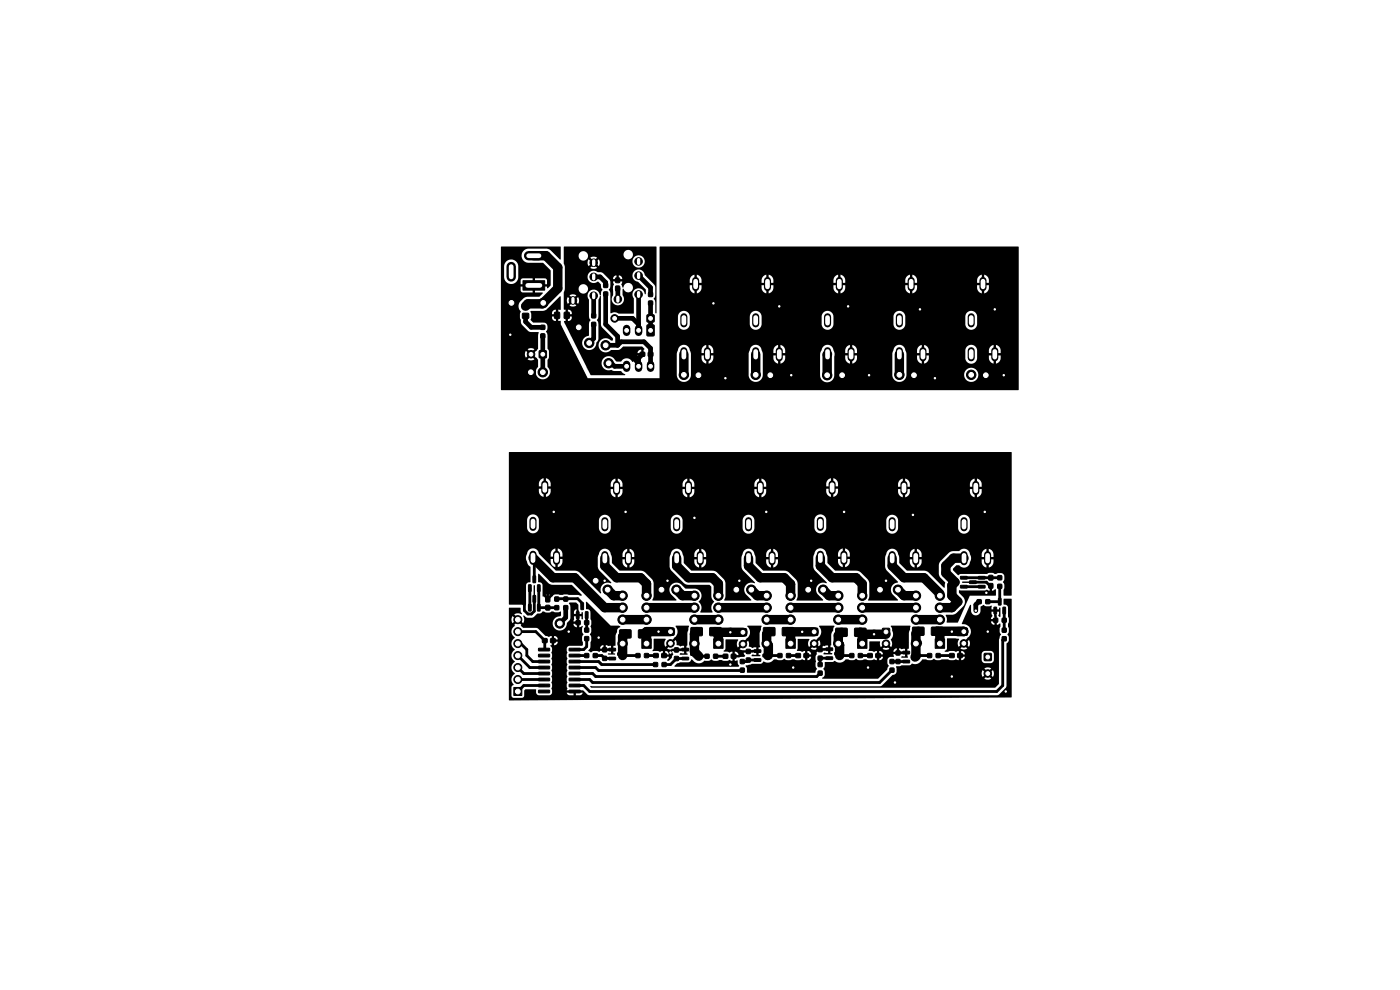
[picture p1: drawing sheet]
<svg xmlns="http://www.w3.org/2000/svg" width="297mm" height="210mm" viewBox="0 0 297 210" stroke-linecap="round" stroke-linejoin="round" font-family="sans-serif">
<g fill="#000" stroke="#000" stroke-width=".21">
<path d="M110.9 59.5h4.6v2h-4.6zM130.6 59h.8v.9h-.8zM110.9 64.4h1.2v1.1h-1.2zM110.9 66.5h1.2v1h-1.2zM114.7 69h.9v.9h-.9zM114.7 70.8h.9v.9h-.9zM114.4 74.4h1.5v1.5h-1.5zM117.7 66.3h1v1.2h-1zM119.7 66.3h1v1.2h-1zM125.5 68.4h.9v.8h-.9zM125.5 66.6h.9v.8h-.9zM128.1 62h.8v.8h-.8z"/>
<path d="M128.1 60.1h.8v.9h-.8zM130.6 60.7h.8v.9h-.8zM135.8 74.7h1v.9h-1zM137.5 74.7h1v.9h-1zM137.6 63.9h.8v.8h-.8zM137.6 62h.8v.9h-.8zM137.3 69l1.3-.1 .2 .1v2l-.1 .3h-1.2l-.3-.2zM137.3 66.8h1.4v1.5h-1.4zM112.1 124.1h.6l-.1 1.4-.5-.1zM112.1 128.2l.6 .1-.1 1.3-.5-.1zM113.1 122.2h.5v1.4l-.5-.1zM113.1 126.3l.5 .1v1.4l-.5-.1z"/>
<path d="M114 124.1h.6l-.1 1.4-.5-.1zM114 128.2l.6 .1-.1 1.3-.5-.1zM115.8 128.4h.8v1h-.8zM115.8 126.7h.8v.9h-.8zM115.1 135.5h.9v.8h-.9zM114.3 138.8h2.2l.1 .4-.1 .2h-2.1l-.2-.2zM114.3 137.5h2.2l.1 .4-.1 .2h-2.1l-.2-.2zM116.8 135.5h1v.8h-1zM117.7 128.5h.8v.8h-.8zM117.7 126.7h.8v.8h-.8zM119.6 128.5h.8v.8h-.8zM119.6 126.7h.8v.8h-.8z"/>
<path d="M122.3 129.8h.5v1.4l-.5-.1zM120.8 137.5h2.2l.1 .4-.1 .2h-2.1l-.2-.2zM120.8 138.8h2.2l.1 .4-.1 .2h-2.1l-.2-.2zM122.2 131.7h.9v.8h-.9zM123.3 127.9l.5 .1-.1 1.3-.5-.1zM124 138.7h.9v.8h-.9zM124.1 135.1h.8v.8h-.8zM124.1 133.2h.8v.9h-.8zM124.2 129.8h.5v1.4l-.5-.1zM124 131.7h.9v.8h-.9zM125.9 138.7h.8v.8h-.8zM127.9 137.4h.8v.9h-.8z"/>
<path d="M129.2 139.4h1.3l.1 .5-1.4 .1zM129.2 137.5h1.3l.1 .5-1.4 .1zM131.1 138.5h1.3l.1 .5h-1.4zM131.5 133.6h2.3v1.7h-2.3zM134.9 138.7h.9v.8h-.9zM136.7 138.7h.9v.8h-.9zM135.5 133.6h2.3v1.7h-2.3zM136.2 135.5h2v2h-2zM138.7 138.7h.9v.8h-.9zM140.4 138.7h.9v.8h-.9zM141.5 133.3h1.5v1.4h-1.5zM143.1 137.5h.8v.8h-.8z"/>
<path d="M144.7 139.4h1.3l.1 .5-1.4 .1zM144.7 137.5h1.3l.1 .5-1.4 .1zM146.6 138.5h1.3l.1 .5h-1.4zM146.6 133.2h2.4v1.6h-2.4zM149.6 138.8h.8v.8h-.8zM151.4 138.8h.8v.8h-.8zM150.6 133.2h2.4v1.6h-2.4zM151.4 135.5h2v2h-2zM153.4 138.8h1v.8h-1zM155.2 138.8h.9v.8h-.9zM156.9 133.4h1.4v1.5h-1.4zM158.3 137.8h.9v.8h-.9z"/>
<path d="M160 139.8l1.3-.1 .1 .5-1.4 .1zM160 137.9l1.3-.1 .1 .5-1.4 .1zM161.9 138.8h1.3l.1 .5-1.4 .1zM162 133.2h2.4v1.6h-2.4zM165 138.7h.9v.8h-.9zM166.9 138.7h.8v.8h-.8zM166 133.2h2.4v1.6h-2.4zM166.7 135.5h2v2h-2zM168.8 138.7h1v.8h-1zM170.6 138.7h.9v.8h-.9zM172 133.3h1.4v1.5h-1.4zM173.6 137.4h.8v.8h-.8z"/>
<path d="M175.2 139.4l1.4-.1 .1 .5-1.4 .1zM175.2 137.5l1.4-.1 .1 .5-1.4 .1zM177.1 138.4h1.3l.1 .5-1.3 .1zM177.3 133.3h2.4v1.7h-2.4zM180.3 138.7h.8v.8h-.8zM182.1 138.7h.8v.8h-.8zM181.3 133.3h2.4v1.7h-2.4zM181.9 135.5h2v2h-2zM184.1 138.7h.9v.8h-.9zM185.8 138.7h1v.8h-1zM187.2 133.3h1.5v1.5h-1.5zM190.1 138.1h.8v.8h-.8z"/>
<path d="M191.6 138.2l1.3-.1 .1 .5-1.4 .1zM193.4 139.1h1.4l.1 .5-1.4 .1zM193.6 133.1h2.4v1.6h-2.4zM196.8 138.7h.8v.8h-.8zM198.6 138.7h.9v.8h-.9zM197.6 133.1h2.4v1.6h-2.4zM198.4 135.5h2v2h-2zM201.5 138.7h.9v.8h-.9zM201.9 123.2h1.3l.1 .5-1.3 .1zM203.2 138.7h.9v.8h-.9zM203.7 133.3h1.5v1.4h-1.5zM203.8 122.3h1.3l.1 .5h-1.4z"/>
<path d="M203.8 124.2h1.3l.1 .5h-1.4zM205.7 123.2h1.3l.1 .5-1.4 .1zM207.3 127.2h.8v.8h-.8zM207.6 122.3h1.3l.1 .5h-1.4zM207.6 124.2h1.3l.1 .5h-1.4zM209.1 127.2h.9v.8h-.9zM208.8 138.6h1.5v1.5h-1.5zM209.8 122.1h.8v.9h-.8zM209.8 123.8h.8v.9h-.8zM210.9 128.8l.5 .1-.1 1.3h-.4zM210.8 131.2h.8v.8h-.8zM211.8 126.9l.6 .1-.1 1.4-.5-.1z"/>
<path d="M211.7 122.1h.8v.9h-.8zM211.7 124h.8v.8h-.8zM212.6 135.1h.8v.8h-.8zM212.6 133.3h.8v.8h-.8zM212.8 128.8l.5 .1-.1 1.3h-.4zM212.6 131.2h.9v.8h-.9zM109 145.8h1.7v1.7h-1.7zM114.3 146.4h2.2l.1 .4-.1 .2h-2.1l-.2-.2zM114.3 145.2l2.2-.1 .1 .5-.1 .1h-2.1l-.2-.1zM114.3 143.9l2.2-.1 .1 .5-.1 .1h-2.1l-.2-.1zM114.3 142.6h2.2l.1 .4-.1 .2h-2.1l-.2-.2zM114.3 141.3h2.2l.1 .5-.1 .1h-2.1l-.2-.1z"/>
<path d="M114.3 140.1l2.2-.1 .1 .5-.1 .1h-2.1l-.2-.1zM120.8 140.1l2.2-.1 .1 .5-.1 .1h-2.1l-.2-.1zM120.8 141.3h2.2l.1 .5-.1 .1h-2.1l-.2-.1zM120.8 142.6h2.2l.1 .4-.1 .2h-2.1l-.2-.2zM120.8 143.9l2.2-.1 .1 .5-.1 .1h-2.1l-.2-.1zM120.8 145.2l2.2-.1 .1 .5-.1 .1h-2.1l-.2-.1zM120.8 146.4h2.2l.1 .4-.1 .2h-2.1l-.2-.2zM127.9 139.2h.8v.9h-.8zM138.6 140.6h.9v.8h-.9zM140.5 140.6h.8v.8h-.8zM143.1 139.3h.8v.8h-.8zM157.1 141.7h.8v.9h-.8z"/>
<path d="M157.1 139.9h.8v.9h-.8zM158.3 139.6h.9v.8h-.9zM173.6 142.4h.8v.8h-.8zM173.6 140.6h.8v.8h-.8zM173.6 139.2h.8v.8h-.8zM188.8 141.7h.8v.9h-.8zM188.8 139.9h.8v.9h-.8zM190.1 139.9h.8v.9h-.8zM191.6 140.1l1.3-.1 .1 .5-1.4 .1z"/>
<circle cx="125.9" cy="55.7" r=".8"/>
<circle cx="125.9" cy="58.7" r=".8"/>
<circle cx="135.5" cy="58.5" r=".8"/>
<circle cx="135.5" cy="55.5" r=".8"/>
<circle cx="108.3" cy="71" r=".3"/>
<circle cx="108.5" cy="64.2" r="1"/>
<circle cx="112.6" cy="79" r="1"/>
<circle cx="112.7" cy="75.1" r=".8"/>
<circle cx="115.2" cy="79" r="1"/>
<circle cx="115.3" cy="64.3" r="1"/>
<circle cx="121.5" cy="63.7" r=".8"/>
<circle cx="122.8" cy="69.4" r="1"/>
<circle cx="125" cy="72.7" r="1"/>
<circle cx="125.9" cy="62.7" r=".8"/>
<circle cx="128.5" cy="73.2" r="1"/>
<circle cx="129.1" cy="77.1" r="1"/>
<circle cx="130.4" cy="67.5" r=".8"/>
<circle cx="131.1" cy="63.5" r=".8"/>
<circle cx="135.5" cy="62.5" r=".8"/>
<circle cx="145.1" cy="79.5" r="1"/>
<circle cx="148.2" cy="79.6" r="1"/>
<circle cx="151.3" cy="64.4" r=".3"/>
<circle cx="160.3" cy="79.5" r="1"/>
<circle cx="163.4" cy="79.6" r="1"/>
<circle cx="165.3" cy="65" r=".3"/>
<circle cx="167.9" cy="79.6" r=".3"/>
<circle cx="175.5" cy="79.6" r="1"/>
<circle cx="178.7" cy="79.6" r="1"/>
<circle cx="179.9" cy="65" r=".3"/>
<circle cx="184.4" cy="79.6" r=".3"/>
<circle cx="190.8" cy="79.5" r="1"/>
<circle cx="193.9" cy="79.6" r="1"/>
<circle cx="195.2" cy="65.6" r=".3"/>
<circle cx="206" cy="79.5" r="1"/>
<circle cx="209.1" cy="79.6" r="1"/>
<circle cx="211" cy="65.6" r=".3"/>
<circle cx="212.9" cy="79.6" r=".3"/>
<circle cx="153.9" cy="80.2" r=".3"/>
<circle cx="198.3" cy="80.2" r=".3"/>
<circle cx="117.5" cy="108.6" r=".3"/>
<circle cx="132.7" cy="108.6" r=".3"/>
<circle cx="147.3" cy="109.9" r=".3"/>
<circle cx="162.6" cy="108.6" r=".3"/>
<circle cx="179.1" cy="108.6" r=".3"/>
<circle cx="193.7" cy="109.2" r=".3"/>
<circle cx="208.9" cy="108.6" r=".3"/>
<circle cx="109.9" cy="131.4" r=".85"/>
<circle cx="109.9" cy="134" r=".85"/>
<circle cx="109.9" cy="139.1" r=".85"/>
<circle cx="109.9" cy="136.5" r=".85"/>
<circle cx="118.8" cy="132.2" r="1"/>
<circle cx="120.7" cy="134" r=".3"/>
<circle cx="126.4" cy="123.2" r="1"/>
<circle cx="127" cy="135.3" r=".3"/>
<circle cx="128.3" cy="123.2" r=".3"/>
<circle cx="128.9" cy="125.1" r="1"/>
<circle cx="132.1" cy="126.4" r="1"/>
<circle cx="132.1" cy="136.5" r="1"/>
<circle cx="132.1" cy="128.9" r="1"/>
<circle cx="132.1" cy="131.4" r="1"/>
<circle cx="137.2" cy="131.4" r="1"/>
<circle cx="137.2" cy="126.4" r="1"/>
<circle cx="137.2" cy="128.9" r="1"/>
<circle cx="139.7" cy="134" r=".3"/>
<circle cx="140.3" cy="125.1" r="1"/>
<circle cx="141.6" cy="123.2" r=".3"/>
<circle cx="142.2" cy="136.5" r=".8"/>
<circle cx="142.2" cy="138.4" r=".3"/>
<circle cx="143.5" cy="125.1" r="1"/>
<circle cx="147.3" cy="128.9" r="1"/>
<circle cx="147.3" cy="131.4" r="1"/>
<circle cx="147.3" cy="136.5" r="1"/>
<circle cx="147.3" cy="126.4" r="1"/>
<circle cx="152.4" cy="128.9" r="1"/>
<circle cx="152.4" cy="126.4" r="1"/>
<circle cx="152.4" cy="131.4" r="1"/>
<circle cx="154.9" cy="134.1" r=".3"/>
<circle cx="156.2" cy="125.1" r="1"/>
<circle cx="156.8" cy="123.2" r=".3"/>
<circle cx="157.6" cy="136.6" r=".8"/>
<circle cx="159.4" cy="125.1" r="1"/>
<circle cx="162.6" cy="131.4" r="1"/>
<circle cx="162.6" cy="126.4" r="1"/>
<circle cx="162.6" cy="128.9" r="1"/>
<circle cx="162.6" cy="136.5" r="1"/>
<circle cx="167.7" cy="126.4" r="1"/>
<circle cx="167.7" cy="128.9" r="1"/>
<circle cx="167.7" cy="131.4" r="1"/>
<circle cx="170.2" cy="134" r=".3"/>
<circle cx="171.4" cy="125.1" r="1"/>
<circle cx="172.1" cy="123.2" r=".3"/>
<circle cx="172.7" cy="136.5" r=".8"/>
<circle cx="174.6" cy="125.1" r="1"/>
<circle cx="177.8" cy="136.5" r="1"/>
<circle cx="177.8" cy="126.4" r="1"/>
<circle cx="177.8" cy="131.4" r="1"/>
<circle cx="177.8" cy="128.9" r="1"/>
<circle cx="182.9" cy="128.9" r="1"/>
<circle cx="182.9" cy="131.4" r="1"/>
<circle cx="182.9" cy="126.4" r="1"/>
<circle cx="185.4" cy="134.5" r=".3"/>
<circle cx="186.7" cy="125.1" r="1"/>
<circle cx="188" cy="136.5" r=".8"/>
<circle cx="188" cy="123.2" r=".3"/>
<circle cx="190.5" cy="125.1" r="1"/>
<circle cx="194.3" cy="131.4" r="1"/>
<circle cx="194.3" cy="126.4" r="1"/>
<circle cx="194.3" cy="128.9" r="1"/>
<circle cx="194.3" cy="136.5" r="1"/>
<circle cx="199.4" cy="126.4" r="1"/>
<circle cx="199.4" cy="131.4" r="1"/>
<circle cx="199.4" cy="128.9" r="1"/>
<circle cx="201.9" cy="134" r=".3"/>
<circle cx="204.5" cy="136.5" r=".8"/>
<circle cx="207" cy="129.5" r=".3"/>
<circle cx="209.3" cy="125.8" r=".3"/>
<circle cx="209.6" cy="134" r=".3"/>
<circle cx="109.9" cy="144.1" r=".85"/>
<circle cx="109.9" cy="141.6" r=".85"/>
<circle cx="154.9" cy="141" r=".3"/>
<circle cx="168.3" cy="141.6" r=".3"/>
<circle cx="184.2" cy="141.6" r=".3"/>
<circle cx="189.9" cy="144.8" r=".3"/>
<circle cx="201.9" cy="143.5" r=".3"/>
<circle cx="209.5" cy="142.9" r=".8"/>
<circle cx="213.4" cy="146.7" r=".3"/>
</g>
<g fill="none" stroke="#000" stroke-width="1.5">
<path d="M147.6 59.5v1.5M162.8 59.5v1.5M178.1 59.5v1.5M193.3 59.5v1.5M208.5 59.5v1.5M145.1 67.2v1.5M145.1 74.4v1.5M150.1 74.4v1.5M160.3 67.2v1.5M160.3 74.4v1.5M165.3 74.4v1.5M175.6 67.2v1.5"/>
<path d="M175.6 74.4v1.5M180.6 74.4v1.5M190.8 67.2v1.5M190.8 74.4v1.5M195.8 74.4v1.5M206 67.2v1.5M206 74.4v1.5M211 74.4v1.5M113.1 110.4v1.5M113.1 117.6v1.5M115.6 102.7v1.5M118.1 117.6v1.5"/>
<path d="M128.3 110.5v1.5M128.3 117.7v1.5M130.8 102.8v1.5M133.3 117.7v1.5M143.5 110.5v1.5M143.5 117.7v1.5M146 102.8v1.5M148.6 117.7v1.5M158.8 110.5v1.5M158.8 117.7v1.5M161.3 102.8v1.5M163.8 117.7v1.5"/>
<path d="M174 110.4v1.5M174 117.6v1.5M176.5 102.7v1.5M179 117.6v1.5M189.3 110.5v1.5M189.3 117.7v1.5M191.8 102.8v1.5M194.3 117.7v1.5M204.5 110.5v1.5M204.5 117.7v1.5M207 102.8v1.5M209.5 117.7v1.5"/>
</g>
<g fill="none" stroke="#000" stroke-width="2">
<path d="M108.4 56.5v2.2M112.1 54.2h3.7l2.5 2.5v4.5l-3.2 3.3h-3.1l-.5 .5M145.1 75.2v4.3M160.3 75.2v4.3M175.6 75.2l-.1 4.4M190.8 75.2v4.3M113.1 118.3l4.2 4.3h4.6l6.4 6.3h3.8M128.3 118.4v1.7l2.5 2.5h5.1l1.3 1.2v2.6M143.5 118.4v1.7l2.5 2.5h5.1l1.3 1.2v2.6M158.8 118.4v1.7l2.5 2.5h5.1l1.3 1.3v2.5M174 118.3v1.8l2.5 2.5h5.1l1.3 1.3v2.5M189.3 118.4v1.7l2.5 2.5h4.2l3.4 3.3"/>
<path d="M204.5 118.4h-2.2l-1.6 1.6v1.6l1.9 1.9-.7 .7v2.2l1.3 1.2-1.3 1.3h-2.5M128.9 125.1l1.3 1.3h1.9M132.1 131.4h5.1M132.7 134.5l-.6 .5v4.1M137.2 128.9h10.1M142.2 134h-5.1l-.4 .5 .5 .5v1.5M143.5 125.1l1.3 1.3h2.5M147.3 131.4h5.1M147.8 134l-.5 .4v3.9l.9 .9M151.8 134l.6 .6v1.9M151.9 134.1h5.7M152.4 128.9h10.2"/>
<path d="M159.4 125.1l1.3 1.3h1.9M162.6 131.4h5.1M163.2 134l-.6 .5v2l.4 .4v2l-.1 .2M167.2 134l.5 .5v2M167.2 134h5.5M167.7 128.9h10.1M174.6 125.1l1.3 1.3h1.9M177.8 131.4h5.1M178.5 134.1l-.7 .7v1.7l.3 .3v2.3M182.5 134.1l.4 .4M182.9 134.5v2M182.9 128.9h11.4"/>
<path d="M182.9 134.5h5.1M190.5 125.1l1.3 1.3h2.5M194.3 136.5v2.7l-.2 .2M194.3 131.4h5.1M194.8 133.9l-.5 .5v1.7l.3 .3M203.2 134h1.3l-5.7-.1 .6 .6v1.6"/>
</g>
<path d="M132.9 69.7v.8M132.9 77.3v.8M135.5 69.7v.8M135.5 77.3v.8M138 77.3v.8" fill="none" stroke="#000" stroke-width="1.6"/>
<g fill="none" stroke="#000" stroke-width="1">
<path d="M125.9 58.7h1.4l1.2 1.2v.6M135.5 58.5l2.5 2.5v1.5M111.5 67v1.3l1.2 1.1h2.5M115.2 71.3v7.7M125.9 62.7v4.3M125.9 68.8v3l-.9 1M128.5 73.2h2.5M128.5 62.4v6.4l2.5 2.5v1.9M129.1 77.1h.6l.7 .6h2.5M130.4 67.5h3.8l1.3 1.3M131 73.2l.8-.7h4.8l1.4 1.4v1.3M131 61.2h.1"/>
<path d="M131.1 61.2v2.3M134.5 76.1l1 1M135.5 62.5v7.6M136.3 75.2l-.8 .8v1.7M138 64.3v5.8M138 75.3v2.4M120 128.9v2.1l-1.3 1.3M207.7 127.6l-.7 .7v1.2"/>
</g>
<g fill="none" stroke="#000" stroke-width=".6">
<path d="M113.1 118.3l.2 .3v4.3M109.9 136.5h.6l1.3 1.3v1.3l1.2 1.2h2.4M109.9 134h3.8l1.9 1.9v1.7l-.2 .2M109.9 139.1l2.5 2.5h3M112.4 124.8v4.1M113.3 127v2.7l-.5 .6h-.8l-.8-.8v-1.2l-.4-.5M114.3 124.8v4.1h3.8M115.5 126.3l.7 .7v.2M117 126.3l-.8 .7M118.1 127.1l4.5-.1 .9 1v.6M121.9 139.1h2.6M124.5 135.5v1.7l-.7 .6h-1.9"/>
<path d="M124.5 130.5v3.2M126.3 139.1h1.4l.6 .6M128.5 139.6l1.7 .1M132.1 139.1h3.2M137.2 139.1h1.9M145.4 139.7h-1.9l-1.3 1.3h-1.3M147.8 139.2h2.2M151.8 139.2h2.1M162.9 139.1h2.6M167.3 139.1h2M172.7 136.5l1.3 1.3M174 137.8h-.5l-.5 .5"/>
<path d="M174.5 136.8l-.5 .5v.5M175.9 139.6h-1.9v1.4M178.1 139.1h2.6M182.5 139.1h2.1M194.6 138.5l.6 .6h2M199 139.1h2.9M204.5 122.6h7.6M204.5 124.5h3.8M206.4 123.5h.1M206.4 123.5h2.8l1 .8M212.1 124.4v3.2h-2.6M213 129.5v4.2"/>
<path d="M213 135.5l-.3 .3v9.6l-1.2 1.3h-86.4l-1.3-1.3h-1.9M109.9 144.1h5.5M109.9 141.6l1.2 1.3h4.3M115.4 145.4h-4.3l-1.2 1.3M121.9 140.3h5.1l.6 .7h11.5M121.9 141.6h4.5l.6 .6h30.5M160.7 140h-2l-.3 .3h-.9M174 142.8l-.7 .7h-46.9l-.7-.6h-3.8M189.2 140.3h3.2M189.2 142.2l-2.6 2.6h-60.9l-.6-.7h-3.2"/>
</g>
<g fill="#000">
<path d="M106.3 52.3h12.5l.2 .1-.1 2.6h-.1l-2.4-2.1-4.4-.2a1.51 1.51 0 0 0-1.4 1.5 1.51 1.51 0 0 0 1.4 1.5l3.3 .1 1.5 1.6v3.1l-.6 .7-.2-.4h-1v-.5h1v-.9l-.3-.3-2.2-.1v1h-.5v-1l-2.3 .1-.2 .3-.1 .9h1.1v.5h-1.1l.1 .9 .2 .3h2.3v-1h.5v1h1.5l.2 .2-.8 .7-3 .2-1 .9a2.13 2.13 0 0 0 .1 2.2l-.2 1.2 .2 .5a1.21 1.21 0 0 0 .4 1.1l1.3 1.3 2.1 .2-.1 .7v2.7l-1.1 1.2-.4-.3 .6-.8a1.29 1.29 0 0 0-1.4 .1l.7 .7-.3 .3-.8-.6a1.29 1.29 0 0 0 .1 1.4l.7-.7 .3 .4-.6 .7a1.29 1.29 0 0 0 1.4-.1l-.7-.6 .4-.4 1 1.1 .1 1.5a1.53 1.53 0 0 0-.2 2.2 1.53 1.53 0 0 0 2.3 0 1.53 1.53 0 0 0-.1-2.2v-1.4l.2-.5 .1-1.3-.3-.7-.1-3.2a.38 .38 0 0 1-.3-.4 .38 .38 0 0 1 .3-.3 1.03 1.03 0 0 0-.8-1.6h-2.1l-.6-.6 .1-.4h4.4l.3 .5 .5 .2v-1h-.8v.3h-4.4l-.1-1h4.5v.2h.8v-.9a.75 .75 0 0 0-.8 .7h-4.5l-.1-.3 .2-.1 2.9-.2 3.2-2.9h.1l.1 2.7-.6 .1v2.4h.5l.1 .7 5.7 11.4h15.2v-5.2h3.7v4.6a1.51 1.51 0 0 0 1.5 1.4 1.51 1.51 0 0 0 1.5-1.4v-4.6l-.3-.7h2.5v.6h.8v.5h-.8v.6a1.25 1.25 0 0 0 1 1.1v-.9h.5l.1 .9a1.26 1.26 0 0 0 .9-1.1v-.6h-.7v-.4h8.2l.1 4.9a1.51 1.51 0 0 0 1.5 1.1 1.51 1.51 0 0 0 1.4-1.4v-4.6l-.2-.7h2.5v.6h.7v.5h-.7v.6a1.25 1.25 0 0 0 1 1.1v-.9h.5v.9a1.26 1.26 0 0 0 1-1.1v-.6h-.8v-.3h8.2v4.8a1.51 1.51 0 0 0 1.6 1.2 1.51 1.51 0 0 0 1.4-1.4l.1-4.7-.3-.7h2.5v.6h.8v.5h-.8a1.41 1.41 0 0 0 .8 1.7h.2v-.9h.5l.1 .9a1.26 1.26 0 0 0 .9-1.1v-.6h-.7v-.4h8.2v4.9a1.51 1.51 0 0 0 1.7 1.1 1.51 1.51 0 0 0 1.3-1.6h12.2v.2a1.51 1.51 0 0 0 2.3 1.2 1.51 1.51 0 0 0 0-2.6 1.51 1.51 0 0 0-2.3 1.2h-12.2v-4.4l-.2-.7h2.4v.6h.8v.5h-.8a1.41 1.41 0 0 0 .8 1.7h.2v-.9h.5l.1 .9a1.26 1.26 0 0 0 1-1.1v-.6h-.8v-.5h.8v-.6h7.7v1.9a1.26 1.26 0 0 0 1.3 1 1.26 1.26 0 0 0 1.2-1.2v-1.7h2.5v.6h.7v.5h-.7a1.41 1.41 0 0 0 .8 1.7h.2v-.9h.5v.9a1.26 1.26 0 0 0 1-1.1v-.6h-.8v-.5h.8a1.41 1.41 0 0 0-.8-1.7h-.2v.9h-.5l-.1-.9a1.26 1.26 0 0 0-.9 1.1h-2.5v-.2a1.26 1.26 0 0 0-1.4-1 1.26 1.26 0 0 0-1.1 1.2h-7.7l-.1-.2a1.25 1.25 0 0 0-1-.9v.9h-.5v-.9a1.26 1.26 0 0 0-1 1.1h-2.4l-.1-.2a1.27 1.27 0 0 0-1.3-1 1.27 1.27 0 0 0-1.2 1.3l-.2 .6h-8.2v-.1h.7a1.41 1.41 0 0 0-.8-1.7h-.2v.9h-.5v-.9a1.26 1.26 0 0 0-1 1.1h-2.5v-.2a1.32 1.32 0 0 0-1.5-.9 1.32 1.32 0 0 0-1.1 1.2l-.2 .7h-8.2v-.2h.8a1.41 1.41 0 0 0-.8-1.7h-.2v.9h-.5l-.1-.9a1.26 1.26 0 0 0-.9 1.1h-2.5l-.1-.2a1.27 1.27 0 0 0-1.3-1 1.27 1.27 0 0 0-1.2 1.3l-.2 .6h-8.2v-.1h.7a1.41 1.41 0 0 0-.7-1.7h-.3v.9h-.5v-.9a1.26 1.26 0 0 0-1 1.1h-2.5v-.2a1.27 1.27 0 0 0-1.4-1 1.27 1.27 0 0 0-1.1 1.3l-.2 .6h-3.7v-7.9h3.9l.1 1.9a1.26 1.26 0 0 0 1.3 1 1.26 1.26 0 0 0 1.1-1.2v-1.7h12.8v1.9a1.26 1.26 0 0 0 1.3 1 1.26 1.26 0 0 0 1.2-1.2v-1.7h12.7v1.9a1.26 1.26 0 0 0 1.4 1 1.26 1.26 0 0 0 1.1-1.2v-1.7h12.7l.1 1.9a1.26 1.26 0 0 0 1.3 1 1.26 1.26 0 0 0 1.2-1.2v-1.7h12.7v1.9a1.26 1.26 0 0 0 1.3 1 1.26 1.26 0 0 0 1.2-1.2v-1.9a1.26 1.26 0 0 0-1.4-1 1.26 1.26 0 0 0-1.1 1.2h-12.7l-.1-.2a1.26 1.26 0 0 0-1.3-1 1.26 1.26 0 0 0-1.2 1.2h-12.7v-.2a1.26 1.26 0 0 0-1.3-1 1.26 1.26 0 0 0-1.2 1.2h-12.7l-.1-.2a1.26 1.26 0 0 0-1.3-1 1.26 1.26 0 0 0-1.1 1.2h-12.8v-.2a1.26 1.26 0 0 0-1.3-1 1.26 1.26 0 0 0-1.2 1.2h-3.9v-7.7h6.4v.6h.8v.5h-.8v.6a1.25 1.25 0 0 0 1 1.1v-.9h.5l.1 .9a1.26 1.26 0 0 0 .9-1.1v-.6h-.7v-.5h.7v-.6h12.8v.6h.7v.5h-.7a1.41 1.41 0 0 0 .7 1.7h.3v-.9h.5v.9a1.26 1.26 0 0 0 1-1.1v-.6h-.8v-.5h.8v-.6h12.7v.6h.8v.5h-.8a1.41 1.41 0 0 0 .8 1.7h.2v-.9h.5l.1 .9a1.26 1.26 0 0 0 .9-1.1v-.6h-.7v-.5h.7v-.6h12.7v.6h.8v.5h-.8a1.41 1.41 0 0 0 .8 1.7h.2v-.9h.5l.1 .9a1.26 1.26 0 0 0 1-1.1v-.6h-.8v-.5h.8v-.6h12.7v.6h.7v.5h-.7a1.41 1.41 0 0 0 .8 1.7h.2v-.9h.5v.9a1.26 1.26 0 0 0 1-1.1v-.6h-.8v-.5h.8a1.41 1.41 0 0 0-.8-1.7h-.2v.9h-.5l-.1-.9a1.26 1.26 0 0 0-.9 1.1h-12.7l-.1-.2a1.25 1.25 0 0 0-1-.9v.9h-.5v-.9a1.26 1.26 0 0 0-1 1.1h-12.7v-.2a1.25 1.25 0 0 0-1-.9v.9h-.5v-.9a1.26 1.26 0 0 0-1 1.1h-12.7l-.1-.2a1.25 1.25 0 0 0-.9-.9v.9h-.5l-.1-.9a1.26 1.26 0 0 0-.9 1.1h-12.8v-.2a1.25 1.25 0 0 0-1-.9v.9h-.5v-.9a1.26 1.26 0 0 0-1 1.1h-6.4v-7.1h76.2v30.4l-109.7 .1-.1-.2v-26.2h.6v2.5a1.51 1.51 0 0 0 1.5 1.4 1.51 1.51 0 0 0 1.5-1.4v-2.7a1.51 1.51 0 0 0-1.6-1.2 1.51 1.51 0 0 0-1.4 1.4h-.6zM119.6 52.3h19.6l.1 14.1-.1 .1-.2-.2-.1-2.6a.38 .38 0 0 1-.2-.3 .38 .38 0 0 1 .2-.4l.1-2.1-.1-.4-2.1-2.1a1.32 1.32 0 0 0-1.3-1.2 1.32 1.32 0 0 0-1.3 1.2 1.32 1.32 0 0 0 1.2 1.4l1.6 1.6v.9l-.2 .1a1.33 1.33 0 0 0-1.8-1.1 1.33 1.33 0 0 0-.5 2v3.1l-.2 .1h-3.1l-.7-.3-.9 .3-.1-3.1h.3a1.31 1.31 0 0 0 1.7 1.3 1.31 1.31 0 0 0 .6-2.1v-1.2l.1-.2a1.02 1.02 0 0 0 1.4 .8 1.02 1.02 0 0 0 .5-1.5 1.02 1.02 0 0 0-1.6-.1l-.3 .6-.3-.4a.42 .42 0 0 1 .1-.7v-.2h-1.9v.4a.42 .42 0 0 1 0 .6v1.9l-.3 .8h-.3l-.1-1.6a.38 .38 0 0 1-.2-.3 .38 .38 0 0 1 .2-.4l.1-1.3-.4-.7h2.9a.73 .73 0 0 0-.7-.7v.8h-.5v-.8l-.5 .2-.2 .5h-1l-1.3-1.3-1-.1a1.33 1.33 0 0 0-1.8 .2 1.33 1.33 0 0 0 .1 1.8 1.33 1.33 0 0 0 1.8 .1l.6 .5v.7a.47 .47 0 0 1 .1 .8l-.1 .8-.2 .1a1.33 1.33 0 0 0-1.8-1.2 1.33 1.33 0 0 0-.6 2.1v3.5l.4 .8-.4 .8v2.5a1.53 1.53 0 0 0-1.4 1.6 1.53 1.53 0 0 0 1.6 1.5 1.53 1.53 0 0 0 1.4-1.7l.4-.7v-3.2l-.1-.6a.46 .46 0 0 1 .1-.7v-3.8l.5-.8 .1 6.3 2.5 2.6v.5h-.3a1.53 1.53 0 0 0-2.2-.1 1.53 1.53 0 0 0 0 2.2 1.53 1.53 0 0 0 2.2-.1h1.6l.9-.7h4l.5 .5-.2 .2v.9l-.2 .1-.1 .2h-1l.2 .5-.1 .1a1.37 1.37 0 0 0-1 .8 1.82 1.82 0 0 0-1.7-.8l-.5 .3-.3 .4h-1a1.82 1.82 0 0 0-2.7-.8 1.54 1.54 0 0 0-.2 2 1.54 1.54 0 0 0 1.8 .6l.6 .2h1.5l.8 .8-7.3 .1-2.4-4.7h13.1v-.7a.73 .73 0 0 0-.8 .7h-12.3l-3.3-6.7 .9-.1a.78 .78 0 0 0 .8-1h-.8v1h-.5v-1.5h1.3a.78 .78 0 0 0-.8-.9v.9h-.5v-.9l-.4-.1v-.8h1.3a1.29 1.29 0 0 0 1.4 0l-.5-.4 .1-.7 .8 .7a1.29 1.29 0 0 0-.1-1.4l-.7 .7-.1-.6 .4-.5a1.29 1.29 0 0 0-1.4 .1l.5 .4v1.3l-.5 .4h-1.2v-1.2h.6l.3 .9 .7-.8-.7-.7-.3 .6h-.6v-1.6l.2-.6h2.9a1.01 1.01 0 0 0 1.6 .7 1.01 1.01 0 0 0 0-1.7 1.01 1.01 0 0 0-1.6 .8v.2h-2.9v-4.6h5.5a1.29 1.29 0 0 0 1.4 0l-.5-.4 .1-.7 .7 .8 .2-.7v-.4h7a1.3 1.3 0 0 0 1.8 1.3 1.3 1.3 0 0 0 .3-2.2 1.3 1.3 0 0 0-2.1 .7v.2h-7l-.2-.4-.7 .7-.1-.6 .5-.4a1.29 1.29 0 0 0-1.5 0l.5 .4v1.3l-.5 .4h-5.4l-.2-1.2h5l.3 .9 .7-.8-.7-.7-.3 .6h-5v-1.2h3.1a1 1 0 0 0 1.2 .9 1 1 0 0 0 .8-1.2h7.6v.2a1.01 1.01 0 0 0 1.7 .4 1.01 1.01 0 0 0-.4-1.6 1.01 1.01 0 0 0-1.3 1h-7.6v-.1a1.01 1.01 0 0 0-1.1-.7 1.01 1.01 0 0 0-.9 1.1h-3.1zM108 95.9h106.5l.1 .1v30.4l-1.7-.1v-1.1l.2-.5-.2-1a.46 .46 0 0 1 .2-.7l-.1-1-.6-.4h-.7l-.4 .2-.8-.3h-.7l-.4 .3h-5.6l-.6 .2-1-1v-.3l.7-.8h.5a1.31 1.31 0 0 0 1.5 .5 1.31 1.31 0 0 0 .9-1.2 1.56 1.56 0 0 0 0-1.6h2.5v.6h.7v.5h-.7v.6a1.25 1.25 0 0 0 1 1.1v-1h.5v1a1.26 1.26 0 0 0 1-1.1v-.6h-.8v-.5h.8a1.41 1.41 0 0 0-.8-1.7l-.2-.1v1h-.5l-.1-1a1.26 1.26 0 0 0-.9 1.2h-2.5l-.1-.2a1.3 1.3 0 0 0-1-1 1.3 1.3 0 0 0-1.3 .5h-1.2l-.7 .2-2.2 2.3-.1 2.5 .3 .6 1 1.1-.1 1.1-3.8-3.5-4.2-.2-1.6-1.6v-1.1l-.3-.7h2.5v.6h.8v.5h-.8v.6a1.25 1.25 0 0 0 1 1.1v-1h.5l.1 1a1.26 1.26 0 0 0 .9-1.1v-.6h-.7v-.5h.7a1.41 1.41 0 0 0-.7-1.7l-.3-.1v1h-.5v-1a1.26 1.26 0 0 0-1 1.2h-2.5v-.2a1.27 1.27 0 0 0-1.4-1 1.27 1.27 0 0 0-1.1 1.2l-.2 .7 .1 2.3 2.6 2.8v.2a1.53 1.53 0 0 0-1.4 .9 1.53 1.53 0 0 0 .3 1.6l1.1 1.1v.2h-6.3l.2-.9v-2.8l-.3-.8-1.5-1.5-.6-.3-4.9-.1-1.6-1.6v-1.2l-.2-.7h2.5v.6h.7v.5h-.7v.6a1.25 1.25 0 0 0 1 1.1v-.9h.5v.9a1.26 1.26 0 0 0 1-1.1v-.6h-.8v-.5h.8a1.41 1.41 0 0 0-.8-1.7l-.2-.1v1h-.5l-.1-1a1.26 1.26 0 0 0-.9 1.2h-2.5v-.2a1.27 1.27 0 0 0-1.4-1 1.27 1.27 0 0 0-1.2 1.2l-.2 .7 .1 2.4 2.8 2.9v.2a1.55 1.55 0 0 0-1.9 .4 1.55 1.55 0 0 0 0 2l1.1 1.1v.2h-5.6l.2-.9v-2.7l-.3-.9-1.6-1.5-.6-.3-4.8-.1-1.6-1.6v-1.1l-.3-.7h2.5v.6h.8v.5h-.8a1.41 1.41 0 0 0 .8 1.6l.2 .1v-1h.5l.1 1a1.26 1.26 0 0 0 .9-1.1v-.6h-.7v-.5h.7a1.41 1.41 0 0 0-.7-1.7l-.3-.1v1h-.5v-1a1.26 1.26 0 0 0-1 1.2h-2.5v-.2a1.27 1.27 0 0 0-1.4-1 1.27 1.27 0 0 0-1.1 1.2l-.2 .7 .1 2.3 2.7 2.9v.2a1.55 1.55 0 0 0-1.9 .4 1.55 1.55 0 0 0 0 2l1.2 1.1-.1 .2h-5.6l.2-.9v-2.8l-.4-.9-1.4-1.4-.6-.3-4.8-.1-1.6-1.6v-1.1l-.3-.7h2.5v.6h.7v.5h-.7v.6a1.25 1.25 0 0 0 1 1.1v-1h.5v1a1.26 1.26 0 0 0 1-1.1v-.6h-.8v-.5h.8a1.41 1.41 0 0 0-.8-1.7l-.2-.1v1h-.5v-1a1.26 1.26 0 0 0-1 1.2h-2.5v-.2a1.27 1.27 0 0 0-1.4-1 1.27 1.27 0 0 0-1.1 1.2l-.3 .7v1.9l.4 .8 3.1 2.9 5 .2 .4 .4v2.2l.6 .9a1.83 1.83 0 0 0-.3 2.3h-2.5l-.2-.1a1.65 1.65 0 0 0-.3-2.2 1.53 1.53 0 0 0 .6-1.6 1.53 1.53 0 0 0-1.4-1.1l-2-.1-.9-.8a1.51 1.51 0 0 0-2.1 0 1.51 1.51 0 0 0 0 2.1l1.1 1.1v.2h-5.1l.3-.9v-2.8l-.4-.9-1.4-1.4-.7-.3-4.8-.1-1.6-1.6v-1.1l-.2-.7h2.5v.6h.7v.5h-.7v.6a1.25 1.25 0 0 0 1 1.1v-1h.5v1a1.26 1.26 0 0 0 1-1.1v-.6h-.8v-.5h.8a1.41 1.41 0 0 0-.8-1.7l-.2-.1v1h-.5l-.1-1a1.26 1.26 0 0 0-.9 1.2h-2.5l-.1-.2a1.27 1.27 0 0 0-1.3-1 1.27 1.27 0 0 0-1.2 1.2l-.2 .7 .1 2.3 2.8 2.9-.1 .2a1.6 1.6 0 0 0-1.8 .3 1.6 1.6 0 0 0-.3 1.8h-.2l-4.6-4.5-.7-.2-4.1-.1-3.6-3.5h2.5v.6h.8v.5h-.8a1.41 1.41 0 0 0 .8 1.6l.2 .1v-.9h.5l.1 .9a1.26 1.26 0 0 0 .9-1.1v-.6h-.7v-.5h.7a1.41 1.41 0 0 0-.7-1.7l-.3-.1v1h-.5v-1a1.26 1.26 0 0 0-1 1.2l-2.5-.1a1.27 1.27 0 0 0-1.3-1.1 1.27 1.27 0 0 0-1.2 1.2 2.58 2.58 0 0 0 .2 2.2l.5 .6v3.1l-.1 .1a.68 .68 0 0 0-.8 .6v4.1l-3.6 .1-.1-18h3.9v1.9a1.26 1.26 0 0 0 1.4 .9 1.26 1.26 0 0 0 1.1-1.1v-1.6h12.8v1.9a1.26 1.26 0 0 0 1.3 .9 1.26 1.26 0 0 0 1.2-1.1v-1.7h12.7v1.9a1.26 1.26 0 0 0 1.3 .9 1.26 1.26 0 0 0 1.2-1.1v-1.7h12.7l.1 1.9a1.26 1.26 0 0 0 1.3 .9 1.26 1.26 0 0 0 1.1-1.1v-1.8h12.8v1.9a1.26 1.26 0 0 0 1.3 .9 1.26 1.26 0 0 0 1.2-1.1v-1.6h12.7v1.9a1.26 1.26 0 0 0 1.4 .9 1.26 1.26 0 0 0 1.1-1.1v-1.7h12.8v1.9a1.26 1.26 0 0 0 1.3 .9 1.26 1.26 0 0 0 1.2-1.1l-.1-1.9a1.26 1.26 0 0 0-1.3-1 1.26 1.26 0 0 0-1.1 1.2h-12.8v-.2a1.26 1.26 0 0 0-1.3-1 1.26 1.26 0 0 0-1.2 1.2l-12.7-.1a1.26 1.26 0 0 0-1.3-1.2 1.26 1.26 0 0 0-1.2 1.2l-12.8-.1a1.26 1.26 0 0 0-1.3-1 1.26 1.26 0 0 0-1.2 1.2h-12.7v-.2a1.26 1.26 0 0 0-1.3-1 1.26 1.26 0 0 0-1.2 1.2h-12.7l-.1-.2a1.26 1.26 0 0 0-1.3-1 1.26 1.26 0 0 0-1.1 1.2l-12.8-.1a1.26 1.26 0 0 0-1.2-1.2 1.26 1.26 0 0 0-1.3 1.2h-3.9v-7.7h6.4v.6h.8v.5h-.8v.6a1.25 1.25 0 0 0 1 1.1v-.9h.5l.1 .9a1.26 1.26 0 0 0 .9-1.1v-.6h-.7v-.5h.7v-.5h12.8v.6h.7v.5h-.7a1.41 1.41 0 0 0 .7 1.6l.3 .1v-1h.5v1a1.26 1.26 0 0 0 1-1.1v-.6h-.8v-.5h.8v-.6h12.7v.6h.7v.5h-.7a1.41 1.41 0 0 0 .8 1.6l.2 .1v-1h.5v1a1.26 1.26 0 0 0 1-1.1v-.6h-.7v-.5h.7v-.6h12.7v.6h.8v.5h-.8a1.41 1.41 0 0 0 .8 1.6l.2 .1v-1h.5l.1 1a1.26 1.26 0 0 0 .9-1.1v-.6h-.7v-.5h.7v-.7h12.8v.6h.7v.5h-.7a1.41 1.41 0 0 0 .7 1.6l.3 .1v-.9h.5v.9a1.26 1.26 0 0 0 1-1.1v-.6h-.8v-.5h.8v-.5h12.7v.6h.8v.5h-.8a1.41 1.41 0 0 0 .8 1.6l.2 .1v-1h.5l.1 1a1.26 1.26 0 0 0 .9-1.1v-.6h-.7v-.5h.7v-.6h12.8v.6h.7v.5h-.7a1.41 1.41 0 0 0 .7 1.6l.3 .1v-1h.5v1a1.26 1.26 0 0 0 1-1.1v-.6h-.8v-.5h.8a1.41 1.41 0 0 0-.8-1.7l-.2-.1v1h-.5l-.1-1a1.26 1.26 0 0 0-.9 1.2h-12.8v-.2a1.25 1.25 0 0 0-1-1v1h-.5v-1a1.26 1.26 0 0 0-1 1.2l-12.7-.1a1.25 1.25 0 0 0-1-1.2v1h-.5l-.1-1a1.26 1.26 0 0 0-.9 1.2h-12.8v-.1a1.25 1.25 0 0 0-1-1v1h-.5v-1a1.26 1.26 0 0 0-1 1.2h-12.7v-.2a1.25 1.25 0 0 0-1-1v1h-.5v-1a1.26 1.26 0 0 0-1 1.2h-12.7l-.1-.2a1.25 1.25 0 0 0-.9-1v1h-.5l-.1-1a1.26 1.26 0 0 0-.9 1.2l-12.8-.1a1.25 1.25 0 0 0-1-1.2v1h-.5v-1a1.26 1.26 0 0 0-1 1.2h-6.4zM113.2 124.2h.3v2.7l-.1 .1-.2-.1zM114.2 121.8l.2-.1 1.9 2 .6 .3 4.4 .1 2.1 2.2-5.6-.2-.7 .4-.6-.4-.1 1-.3 .1-.1-.1v-1l-.7 .5-.2-.1v-2.5a.91 .91 0 0 0-.9-.5zM124.3 127.7l5.2 5h1.7l.4 .2-.1 .2a.91 .91 0 0 0-.6 1l-.3 .8v2l-.5 .1v1.6h.4l-.1 .3-1.4-.1 .1-.2h.5v-.5h-2.3l-.1 .2-.6-.2-.9 .1a.52 .52 0 0 1-.9-.1l.4-.6 4.4 .1v-.6h-.6l-.4-.2-.1 .8h-.5v-.8a.73 .73 0 0 0-.7 .7h-2.1l.2-1.7v-.9a.38 .38 0 0 1-.3-.3 .38 .38 0 0 1 .3-.4v-.8l-.1-.5 .1-.4v-.7l-.1-.5-.1-1.6a.9 .9 0 0 0-.9-.5zM138.7 135.5h2.4l.1 .1a1.33 1.33 0 0 0 0 1.6l.6-.7 .4 .4-.7 .7a.61 .61 0 0 0 1 0l2.6-.1v-.5h-.4a.74 .74 0 0 1-.9-.1l-.3-.1-.2-1-.7 .6-.3-.3 .7-.8a1.57 1.57 0 0 0 .3-2.4l.1-.2 2.8 .1-.4 1.5v2.6l-.2 .1v1.6l.3 .2-1.7 .1 .2-.4 .7 .1v-.6l-2.6 .1 .1 .3a.42 .42 0 0 1 .2 .4 .42 .42 0 0 1-.2 .4l-.1 .4-.6 .5-.3 .1-.1-.2 .4-.7h-1l-.3-.5h1.3a.73 .73 0 0 0-.8-.7v.7h-.5v-.7l-.6 .2-.4-.2h-1.2l.3-.5zM143.1 141.2l.5-.5 .7-.2 1.9-.1 .5-.5 .8 .6a1.68 1.68 0 0 0 2-.3h.9l.5-.3 .6 .3 1.1-.2 1.8 .2a.65 .65 0 0 1 .9 0l.1-1.2h1.3a.73 .73 0 0 0-.8-.8v.8h-.5v-.8h-.2a.41 .41 0 0 1-.7 .1l-1-.1 .4-.6v-1.9l2.6-.1 .1 .2a1.33 1.33 0 0 0-.1 1.6l.7-.7 .4 .3-.7 .7 .2 .1 3.3 .1v-.6l-.8 .2-.7-.3v-.9l-.2-.4-.7 .7-.3-.4 .7-.8a1.59 1.59 0 0 0 .1-2.6l.1-.1 3 .1-.5 1.6v2.2l.2 .6-.4 .1v1.6h.4v.3h-1.7l-.1-.2a.33 .33 0 0 1 .5-.1h.4v-.5h-2.6l.3 .7-.2 .2-2 .2v.7l.6-.1v.6l.3 .5-.2 .2h-13.4zM158.2 141.2l1.3-.4h1.9l.6-.5 .3 .2a1.56 1.56 0 0 0 1.8-.6l1.7 .1 .5-.3 .7 .3 1.1-.1 1.7 .1a.65 .65 0 0 1 .9 0h.6a.73 .73 0 0 0 .8-.7h-.8v.7h-.6l.1-1.2h1.3a.73 .73 0 0 0-.8-.7v.7h-.5v-.7l-.6 .2-1.1-.3 .1-.4v-2l.1-.1h2.3l.1 .2a1.33 1.33 0 0 0-.1 1.6l.7-.7 .4 .3-.7 .7 .9 .2 .2 .6a.4 .4 0 0 1 .2 .3 .4 .4 0 0 1-.2 .4l-.1 2.3a.49 .49 0 0 1 .1 .8l-.2 .5h-14.3zM173.8 132.7l3.2 .1-.7 1.9 .1 2.1-.2 .1v1.6h.3v.3h-1.7l-.1-.2a.33 .33 0 0 1 .6-.1h.4v-.5h-1.6l-.1-.3 .7-.2h1v-.6l-.8 .2-.8-.3-.3-1-.7 .7-.3-.4 .7-.8a1.63 1.63 0 0 0 .3-2.5zM175 140.4h1.6l.4-.2a1.79 1.79 0 0 0 2.5-.3l1.5 .1 .6-.3 .6 .3 1.1-.1 1.7 .1a.65 .65 0 0 1 .9 0h.6a.73 .73 0 0 0 .8-.7h-.8v.7h-.6l.1-1.2h1.3l-.3-.6h5v-.6l-.7 .1-.6-.2v.8h-.4v-.8a.73 .73 0 0 0-.8 .7l-3-.1v.7h-.5v-.7l-.6 .2-1.1-.3 .1-.4v-1.5h2.3v.8l.2 .4 .7-.7 .3 .3-.7 .7a1.29 1.29 0 0 0 1.5 0l-.7-.7 .4-.3 .6 .7a1.72 1.72 0 0 0 0-1.7 1.53 1.53 0 0 0 .3-1.8l-.1-.5-.2-.4 .1-.2 4.1 .1-.4 1.5v3.2l-.3 .1 .1 1.9h-1.4l.2-.3h.6v-.5l-2.5 .1 .1 .5h-.7a.73 .73 0 0 0-.6 .7v.8a.51 .51 0 0 1 0 .9l-.1 .3-2 2h-11.7l-.1-.2 .6-.6-.1-1a.38 .38 0 0 1-.2-.3 .38 .38 0 0 1 .2-.4zM125.3 145.5l61.4 .1 .4-.2 2.2-2.2 .5-.1 .3-.3h18.1l.3 .8 .7-.7 .3 .4-.6 .7a1.29 1.29 0 0 0 1.4 0l-.7-.7 .3-.4 .8 .7a1.29 1.29 0 0 0-.1-1.5l-.7 .7-.3-.3 .6-.7a1.29 1.29 0 0 0-1.4 0l.7 .7-.3 .3-.7-.7-.3 .7h-18.1v-1.5l3-.2a.6 .6 0 0 1 .9-.2 1.8 1.8 0 0 0 1.7-1l1.8 .1 .6-.3 .6 .3 1.1-.1 2.6 .1a.65 .65 0 0 1 .9 0h.7a.73 .73 0 0 0 .7-.7h-.8v.7h-.6l.1-1.2h4.8l.1 1.3 .2 .4 .4 .2h1.3l.4-.2 .3-.5v-1.2l-.2-.4-.4-.3h-1.3a.74 .74 0 0 0-.8 .7h-3.5l-.3-.6-.5-.1v.7h-.5v-.7l-.6 .2-.5-.2h-.8l-.4 .2-.7-.1 .5-.6 .1-2.2h1.7l.7 .1v.2a1.29 1.29 0 0 0 0 1.5l.7-.7 .3 .4-.6 .7a1.29 1.29 0 0 0 1.4 0l-.7-.7 .4-.4 .7 .7a1.29 1.29 0 0 0-.1-1.4l-.6 .6-.4-.3 .7-.7a1.61 1.61 0 0 0 .7-1.8 1.61 1.61 0 0 0-1.4-1.2l-.4-.1 .1-.4h6l.3 .5 .5 .1v-.7l-6.8 .1 .3-.6h6.5l-.1-1.5h-.6l.3 .9-.4 .6h-5.7l1.4-3 .1 .1v1.4a1.01 1.01 0 0 0 1.1 .7 1.01 1.01 0 0 0 .9-.9l.1-1a.6 .6 0 0 1 1 0l1.3-.1-.1 .8h1.6l.1-.4h.2v2l-.4-.3 .1-.8h-.5l.1 2.7 .6-.2 .1 .1-.1 1 .1 .9a.38 .38 0 0 1 .2 .4 .38 .38 0 0 1-.3 .3l-.2 .7v9.3l-.8 .9h-85.6l-.3-.2z"/>
<path d="M204.1 123.4h5.2l.1 .1-.2 .2h-5zM203.5 125.2h5.5a.52 .52 0 0 1 .8 .1h.1l.1-1h.4v1l.7-.3 .2 .1v1.2l-5.6 .1-2.5 5.7h-2.3v-.8l-.3-.8 1.9-.2 1.8-1.7a1.51 1.51 0 0 0 0-1.9l-.8-.9zM108 129l2.4-.1 .1 .8 .2 .5-.1 .1a1.35 1.35 0 0 0-1.5 0l.6 .7-.3 .3-.7-.6a1.34 1.34 0 0 0 0 1.5l.7-.6 .3 .3-.6 .7 .1 .1a1.63 1.63 0 0 0-.6 1.8l.6 .7a1.6 1.6 0 0 0-.5 2l.5 .6a1.48 1.48 0 0 0 0 2.5 1.48 1.48 0 0 0 0 2.6 1.52 1.52 0 0 0-.2 2.4l-.5 .5v1.8l.4 .4h2l.3-.4v-1.1l.3-.3h2.2l.1 .9 .5 .4h2.3l.4-.3 .1-.3h3.1l.3 .5 .3 .1h2.2l.4-.1 .2-.5h-1.4v.6h-.5v-.6h-4.6l-.1-.8 .1-.9-.1-.4 .1-.9-.1-.4 .1-.8-.1-.4 .1-.9-.1-.4 .1-.9-.1-.4 .1-.9-.1-.3 .1-.9-.4-.6 .8-.1a.73 .73 0 0 0 .8-.8h-.8v.8h-.6l.1-1.3h1.3a.73 .73 0 0 0-.8-.7v.7h-.5l-.1-.7a1.23 1.23 0 0 1-1.2 0l-1.7-1.6-3.1-.1-.4-.4 .1-.2-.6-.7 .3-.3 .7 .6a1.34 1.34 0 0 0 0-1.5l.1-.1 .7 .4h1.2l1-.8 .7-.1 .5-.4 .7 .2h.7l.4-.2 .8 .2 1.1-.2 .1 .8-.1 .2a1.51 1.51 0 0 0-1.7 1.4 1.51 1.51 0 0 0 1.4 1.6 1.51 1.51 0 0 0 1.7-1.3h1.3l.3 .5 .5 .2v-.8l-2.1 .1 .3-.6h1.7v-1.1h-.5v.7l-.2 .4h-1l.4-.5v-1.5h.8v.4h.5v-1l-.4 .3-.1 .3h-.8v-1.3l-.3-.6 .2-.1h1.3l.5 .5 .1 1.9h.6v-.4l.3 .2-.1 1.3-.2-.1v-.5h-.6l.1 2.4 .7-.3-.1 .6 .1 .8a.4 .4 0 0 1 .2 .4 .4 .4 0 0 1-.3 .4v.9l.2 .4-.2 .7h-2.7l-.3 .1-.3 .4 .2 .9-.2 .9 .2 .4-.2 .9 .2 .3-.2 .9 .2 .4-.2 .9 .2 .4-.2 .9 .2 .4-.2 .8 .2 .4-.2 .4h3.5l.9 .9 .4 .2h86.5l.5-.2 1.3-1.4 .2-.4v-9l.5-.6-.1-1.1a.46 .46 0 0 1 .1-.7v-.8l-.2-.4 .2-1v-.7l-.2-.4v-1.9a.86 .86 0 0 0-.9-.7l.1-1.2 1.6 .1v20.7l-.1 .2-106.4 .6-.2-.1z"/>
</g>
<g fill="#fff" stroke="#fff" stroke-width=".21">
<circle cx="108.5" cy="64.2" r=".5"/>
<circle cx="115.3" cy="64.3" r=".5"/>
<circle cx="209.2" cy="125.7" r=".15"/>
<circle cx="118.7" cy="132.3" r=".5"/>
<circle cx="163.4" cy="79.6" r=".5"/>
<circle cx="172.1" cy="123.2" r=".15"/>
<circle cx="167.9" cy="79.6" r=".15"/>
<circle cx="165.3" cy="65" r=".15"/>
<circle cx="193.7" cy="109.2" r=".15"/>
<circle cx="179.9" cy="65" r=".15"/>
<circle cx="212.9" cy="79.6" r=".15"/>
<circle cx="140.3" cy="125.1" r=".5"/>
<circle cx="156.2" cy="125.1" r=".5"/>
<circle cx="195.2" cy="65.6" r=".15"/>
<circle cx="198.3" cy="80.2" r=".15"/>
<circle cx="108.3" cy="71" r=".15"/>
<circle cx="193.9" cy="79.6" r=".5"/>
<circle cx="179.1" cy="108.6" r=".15"/>
<circle cx="171.4" cy="125.1" r=".5"/>
<circle cx="128.3" cy="123.2" r=".15"/>
<circle cx="186.7" cy="125.1" r=".5"/>
<circle cx="188" cy="123.2" r=".15"/>
<circle cx="156.8" cy="123.2" r=".15"/>
<circle cx="184.4" cy="79.6" r=".15"/>
<circle cx="151.3" cy="64.4" r=".15"/>
<circle cx="162.6" cy="108.6" r=".15"/>
<circle cx="153.9" cy="80.2" r=".15"/>
<circle cx="148.2" cy="79.6" r=".5"/>
<circle cx="209.1" cy="79.6" r=".5"/>
<circle cx="132.7" cy="108.6" r=".15"/>
<circle cx="141.6" cy="123.2" r=".15"/>
<circle cx="112.6" cy="79" r=".5"/>
<circle cx="117.5" cy="108.6" r=".15"/>
<circle cx="178.7" cy="79.6" r=".5"/>
<circle cx="211" cy="65.6" r=".15"/>
<circle cx="126.4" cy="123.2" r=".5"/>
<circle cx="147.3" cy="109.9" r=".15"/>
<circle cx="208.9" cy="108.6" r=".15"/>
<circle cx="115.2" cy="79" r=".5"/>
<circle cx="207" cy="129.5" r=".15"/>
<circle cx="139.7" cy="134" r=".15"/>
<circle cx="154.9" cy="134.1" r=".15"/>
<circle cx="170.2" cy="134" r=".15"/>
<circle cx="185.4" cy="134.5" r=".15"/>
<circle cx="201.9" cy="134" r=".15"/>
<circle cx="189.9" cy="144.8" r=".15"/>
<circle cx="168.3" cy="141.6" r=".15"/>
<circle cx="213.4" cy="146.7" r=".15"/>
<circle cx="209.5" cy="134" r=".15"/>
<circle cx="184.1" cy="141.6" r=".15"/>
<circle cx="154.9" cy="141" r=".15"/>
<circle cx="127" cy="135.3" r=".15"/>
<circle cx="122.8" cy="69.4" r=".5"/>
<circle cx="120.6" cy="134" r=".15"/>
<circle cx="201.9" cy="143.5" r=".15"/>
<circle cx="142.2" cy="138.4" r=".15"/>
<circle cx="128.5" cy="73.2" r=".5"/>
<circle cx="206" cy="79.5" r=".5"/>
<circle cx="190.5" cy="125.1" r=".5"/>
<circle cx="174.6" cy="125.1" r=".5"/>
<circle cx="190.8" cy="79.5" r=".5"/>
<circle cx="159.4" cy="125.1" r=".5"/>
<circle cx="175.5" cy="79.6" r=".5"/>
<circle cx="143.5" cy="125.1" r=".5"/>
<circle cx="160.3" cy="79.5" r=".5"/>
<circle cx="128.9" cy="125.1" r=".5"/>
<circle cx="145.1" cy="79.5" r=".5"/>
<circle cx="129.1" cy="77.1" r=".5"/>
<circle cx="125" cy="72.8" r=".5"/>
<circle cx="115.2" cy="75.1" r=".4"/>
<circle cx="112.7" cy="75.1" r=".4"/>
<circle cx="209.5" cy="139.4" r=".4"/>
<circle cx="209.5" cy="142.9" r=".4"/>
<circle cx="133.3" cy="54" r=".75"/>
<circle cx="133.3" cy="61" r=".75"/>
<circle cx="142.2" cy="134" r=".4"/>
<circle cx="142.2" cy="136.5" r=".4"/>
<circle cx="137.2" cy="136.5" r=".5"/>
<circle cx="137.2" cy="131.4" r=".5"/>
<circle cx="137.2" cy="128.9" r=".5"/>
<circle cx="137.2" cy="126.4" r=".5"/>
<circle cx="132.1" cy="126.4" r=".5"/>
<circle cx="132.1" cy="128.9" r=".5"/>
<circle cx="132.1" cy="131.4" r=".5"/>
<circle cx="132.1" cy="136.5" r=".5"/>
<circle cx="167.7" cy="136.5" r=".5"/>
<circle cx="167.7" cy="131.4" r=".5"/>
<circle cx="167.7" cy="128.9" r=".5"/>
<circle cx="167.7" cy="126.4" r=".5"/>
<circle cx="162.6" cy="126.4" r=".5"/>
<circle cx="162.6" cy="128.9" r=".5"/>
<circle cx="162.6" cy="131.4" r=".5"/>
<circle cx="162.6" cy="136.5" r=".5"/>
<circle cx="123.7" cy="54.3" r=".75"/>
<circle cx="123.7" cy="61.3" r=".75"/>
<circle cx="204.5" cy="134" r=".4"/>
<circle cx="204.5" cy="136.5" r=".4"/>
<circle cx="157.6" cy="134.1" r=".4"/>
<circle cx="157.6" cy="136.6" r=".4"/>
<circle cx="138" cy="67.5" r=".4"/>
<circle cx="130.4" cy="67.5" r=".4"/>
<circle cx="138" cy="70.1" r=".4"/>
<circle cx="135.5" cy="70.1" r=".4"/>
<circle cx="132.9" cy="70.1" r=".4"/>
<circle cx="132.9" cy="77.7" r=".4"/>
<circle cx="135.5" cy="77.7" r=".4"/>
<circle cx="138" cy="77.7" r=".4"/>
<circle cx="172.7" cy="134" r=".4"/>
<circle cx="172.7" cy="136.5" r=".4"/>
<circle cx="109.9" cy="146.7" r=".5"/>
<circle cx="109.9" cy="144.1" r=".5"/>
<circle cx="109.9" cy="141.6" r=".5"/>
<circle cx="109.9" cy="139.1" r=".5"/>
<circle cx="109.9" cy="136.5" r=".5"/>
<circle cx="109.9" cy="134" r=".5"/>
<circle cx="109.9" cy="131.4" r=".5"/>
<circle cx="199.4" cy="136.5" r=".5"/>
<circle cx="199.4" cy="131.4" r=".5"/>
<circle cx="199.4" cy="128.9" r=".5"/>
<circle cx="199.4" cy="126.4" r=".5"/>
<circle cx="194.3" cy="126.4" r=".5"/>
<circle cx="194.3" cy="128.9" r=".5"/>
<circle cx="194.3" cy="131.4" r=".5"/>
<circle cx="194.3" cy="136.5" r=".5"/>
<circle cx="182.9" cy="136.5" r=".5"/>
<circle cx="182.9" cy="131.4" r=".5"/>
<circle cx="182.9" cy="128.9" r=".5"/>
<circle cx="182.9" cy="126.4" r=".5"/>
<circle cx="177.8" cy="126.4" r=".5"/>
<circle cx="177.8" cy="128.9" r=".5"/>
<circle cx="177.8" cy="131.4" r=".5"/>
<circle cx="177.8" cy="136.5" r=".5"/>
<circle cx="188" cy="134" r=".4"/>
<circle cx="188" cy="136.5" r=".4"/>
<circle cx="152.4" cy="136.5" r=".5"/>
<circle cx="152.4" cy="131.4" r=".5"/>
<circle cx="152.4" cy="128.9" r=".5"/>
<circle cx="152.4" cy="126.4" r=".5"/>
<circle cx="147.3" cy="126.4" r=".5"/>
<circle cx="147.3" cy="128.9" r=".5"/>
<circle cx="147.3" cy="131.4" r=".5"/>
<circle cx="147.3" cy="136.5" r=".5"/>
</g>
<path d="M125.9 55.3v.8M125.9 58.3v.8M135.5 55.1v.8M135.5 58.1v.8M121.5 63.3v.8M125.9 62.3v.8M131.1 63.1v.8M135.5 62.1v.8" fill="none" stroke="#fff" stroke-width=".7"/>
<g fill="none" stroke="#fff" stroke-width="1">
<path d="M108.4 56.5v2.2M112.1 54.2h2.2M147.6 59.7v1.2M162.8 59.7v1.2M178.1 59.7v1.2M193.3 59.7v1.2M208.5 59.7v1.2M111.9 60.5h2.6M145.1 67.4v1.2M145.1 74.6v1.2M150.1 74.6v1.2M160.3 67.4v1.2"/>
<path d="M160.3 74.6v1.2M165.3 74.6v1.2M175.6 67.4v1.2M175.6 74.6v1.2M180.6 74.6v1.2M190.8 67.4v1.2M190.8 74.6v1.2M195.8 74.6v1.2M206 67.4v1.2M206 74.6v1.2M211 74.6v1.2M113.1 110.5v1.2"/>
<path d="M113.1 117.7v1.2M115.6 102.8v1.2M118.1 117.7v1.2M128.3 110.6v1.2M128.3 117.8v1.2M130.8 102.9v1.2M133.3 117.8v1.2M143.5 110.6v1.2M143.5 117.8v1.2M146 102.9v1.2M148.6 117.8v1.2M158.8 110.6v1.2"/>
<path d="M158.8 117.8v1.2M161.3 102.9v1.2M163.8 117.8v1.2M174 110.5v1.2M174 117.7v1.2M176.5 102.8v1.2M179 117.7v1.2M189.3 110.6v1.2M189.3 117.8v1.2M191.8 102.9v1.2M194.3 117.8v1.2M204.5 110.6v1.2"/>
<path d="M204.5 117.8v1.2M207 102.9v1.2M209.5 117.8v1.2"/>
</g>
</svg>
